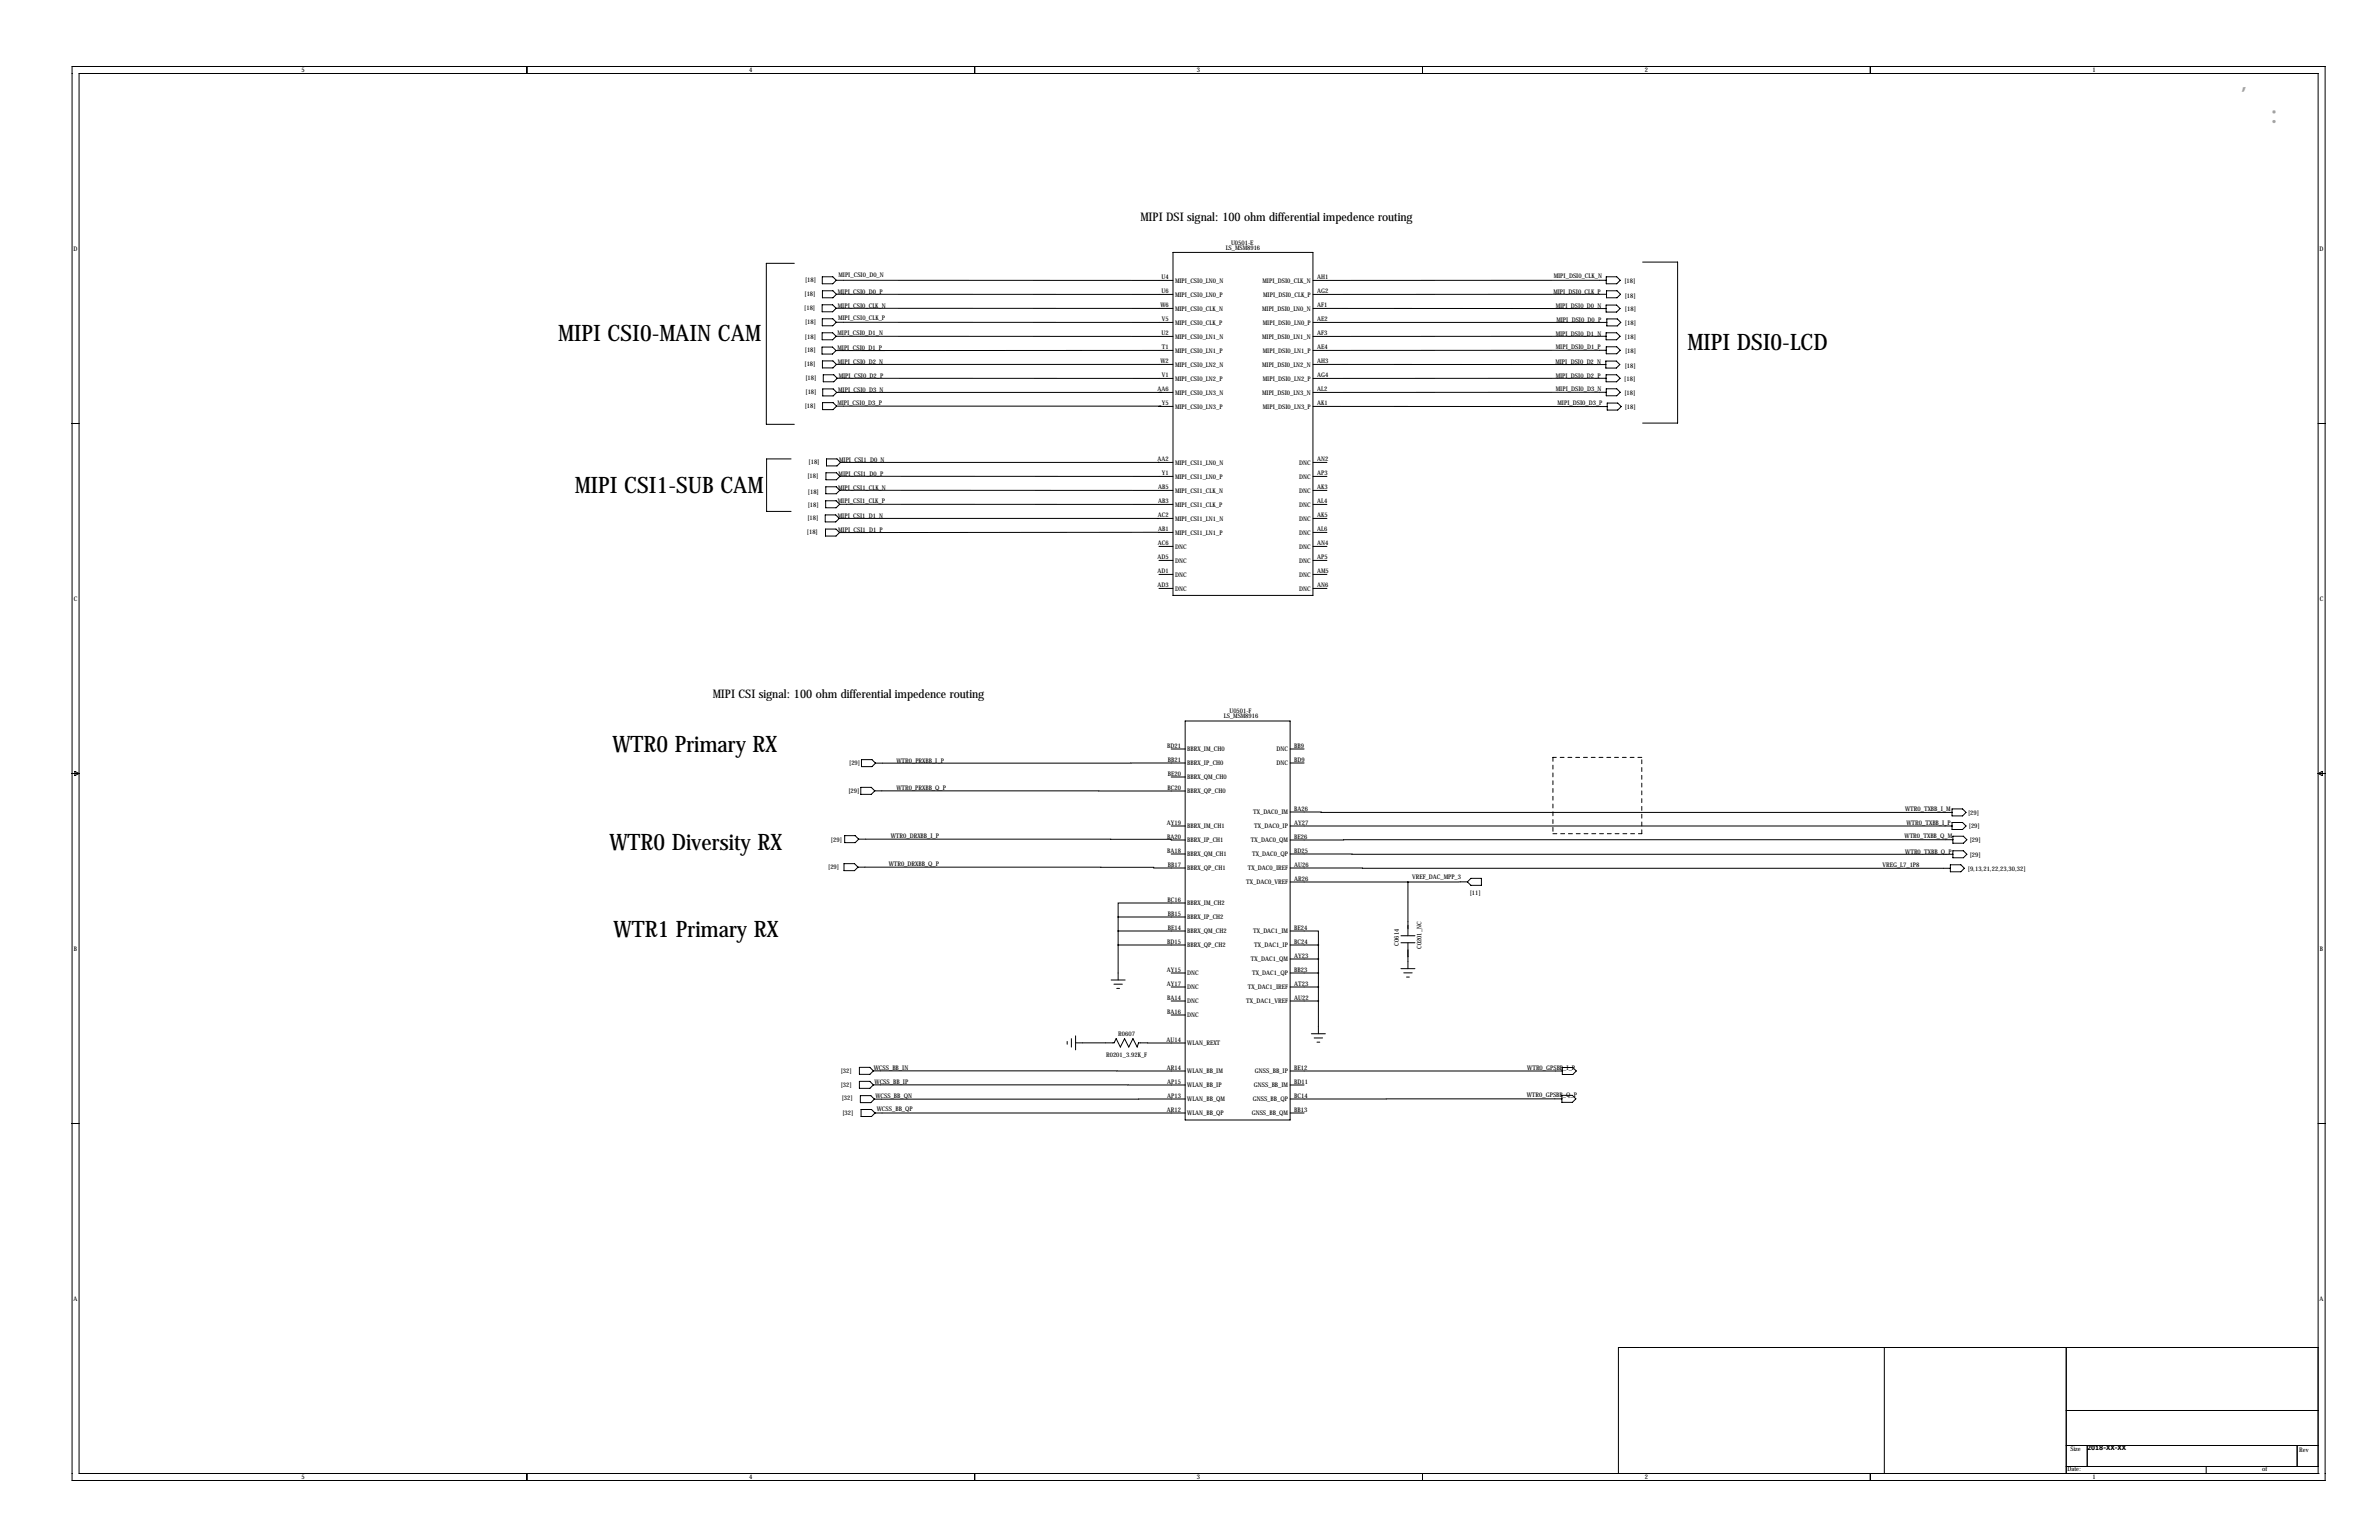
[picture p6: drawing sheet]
<svg xmlns="http://www.w3.org/2000/svg" width="864mm" height="559mm" viewBox="0 0 864 559" stroke-linecap="round" stroke-linejoin="round" font-family="sans-serif">
<defs><g id="words">
<g font-size="8.2">
<text x="202.6" y="123.9">MIPI CSI0-MAIN CAM</text>
<text x="612.5" y="127.1">MIPI DSI0-LCD</text>
<text x="208.7" y="178.7">MIPI CSI1-SUB CAM</text>
<text x="222.3" y="273">WTR0 Primary RX</text>
<text x="221.2" y="308.4">WTR0 Diversity RX</text>
<text x="222.8" y="339.9">WTR1 Primary RX</text>
</g>
<g font-size="7.3" fill="#666">
<text x="813.4" y="32.7">，</text>
<text x="823.7" y="44.7">：</text>
</g>
<g font-size="4.3">
<text x="414" y="80.1">MIPI DSI signal: 100 ohm differential impedence routing</text>
<text x="258.7" y="253.4">MIPI CSI signal: 100 ohm differential impedence routing</text>
</g>
<g font-size="2.3">
<text x="109.4" y="26.2">5</text>
<text x="271.9" y="26.2">4</text>
<text x="434.5" y="26.2">3</text>
<text x="597.1" y="26.2">2</text>
<text x="759.6" y="26.2">1</text>
<text x="446.9" y="88.8">U0501-E</text>
<text x="26.7" y="91">D</text>
<text x="444.9" y="90.7">LS_MSM8916</text>
<text x="842" y="91">D</text>
<text x="304.4" y="100.7">MIPI_CSI0_D0_N</text>
<text x="421.6" y="101.2">U4</text>
<text x="478.1" y="101.2">AH1</text>
<text x="564" y="100.9">MIPI_DSI0_CLK_N</text>
<text x="292.1" y="107.4">[18]</text>
<text x="292.3" y="102.3">[18]</text>
<text x="304.2" y="106.5">MIPI_CSI0_D0_P</text>
<text x="421.6" y="106.3">U6</text>
<text x="426.6" y="102.6">MIPI_CSI0_LN0_N</text>
<text x="426.6" y="107.6">MIPI_CSI0_LN0_P</text>
<text x="458.3" y="102.6">MIPI_DSI0_CLK_N</text>
<text x="458.6" y="107.6">MIPI_DSI0_CLK_P</text>
<text x="478.1" y="106.3">AG2</text>
<text x="563.9" y="106.5">MIPI_DSI0_CLK_P</text>
<text x="589.7" y="102.8">[18]</text>
<text x="292" y="112.5">[18]</text>
<text x="304.2" y="111.6">MIPI_CSI0_CLK_N</text>
<text x="421.3" y="111.4">W6</text>
<text x="426.6" y="112.7">MIPI_CSI0_CLK_N</text>
<text x="458.2" y="112.7">MIPI_DSI0_LN0_N</text>
<text x="478.1" y="111.4">AF1</text>
<text x="564.7" y="111.7">MIPI_DSI0_D0_N</text>
<text x="589.8" y="108.1">[18]</text>
<text x="589.9" y="112.8">[18]</text>
<text x="292.3" y="117.5">[18]</text>
<text x="304.2" y="116.2">MIPI_CSI0_CLK_P</text>
<text x="421.8" y="116.5">V5</text>
<text x="426.6" y="117.8">MIPI_CSI0_CLK_P</text>
<text x="458.4" y="117.8">MIPI_DSI0_LN0_P</text>
<text x="478.1" y="116.5">AE2</text>
<text x="565" y="116.7">MIPI_DSI0_D0_P</text>
<text x="589.9" y="117.8">[18]</text>
<text x="292.2" y="123.1">[18]</text>
<text x="304.1" y="121.5">MIPI_CSI0_D1_N</text>
<text x="421.6" y="121.6">U2</text>
<text x="426.6" y="122.9">MIPI_CSI0_LN1_N</text>
<text x="458.2" y="122.9">MIPI_DSI0_LN1_N</text>
<text x="478.1" y="121.6">AF3</text>
<text x="564.7" y="121.8">MIPI_DSI0_D1_N</text>
<text x="589.9" y="122.9">[18]</text>
<text x="292.2" y="127.8">[18]</text>
<text x="304" y="126.9">MIPI_CSI0_D1_P</text>
<text x="304.2" y="132">MIPI_CSI0_D2_N</text>
<text x="421.3" y="131.7">W2</text>
<text x="421.8" y="126.6">T1</text>
<text x="426.6" y="128">MIPI_CSI0_LN1_P</text>
<text x="458.4" y="128">MIPI_DSI0_LN1_P</text>
<text x="478.1" y="131.7">AH3</text>
<text x="478.1" y="126.6">AE4</text>
<text x="564.8" y="126.6">MIPI_DSI0_D1_P</text>
<text x="589.9" y="128">[18]</text>
<text x="292.1" y="132.8">[18]</text>
<text x="292.4" y="137.9">[18]</text>
<text x="304.5" y="137">MIPI_CSI0_D2_P</text>
<text x="421.8" y="136.8">V1</text>
<text x="426.6" y="133">MIPI_CSI0_LN2_N</text>
<text x="458.2" y="133">MIPI_DSI0_LN2_N</text>
<text x="478.1" y="136.8">AG4</text>
<text x="564.6" y="132">MIPI_DSI0_D2_N</text>
<text x="564.7" y="137">MIPI_DSI0_D2_P</text>
<text x="589.8" y="133.4">[18]</text>
<text x="292.4" y="143">[18]</text>
<text x="304.3" y="142.1">MIPI_CSI0_D3_N</text>
<text x="420.2" y="141.9">AA6</text>
<text x="426.6" y="138.1">MIPI_CSI0_LN2_P</text>
<text x="426.6" y="143.2">MIPI_CSI0_LN3_N</text>
<text x="458.2" y="143.2">MIPI_DSI0_LN3_N</text>
<text x="458.4" y="138.1">MIPI_DSI0_LN2_P</text>
<text x="478.1" y="141.9">AL2</text>
<text x="564.8" y="141.8">MIPI_DSI0_D3_N</text>
<text x="589.6" y="138.1">[18]</text>
<text x="589.7" y="143.2">[18]</text>
<text x="292.1" y="148">[18]</text>
<text x="304" y="147.1">MIPI_CSI0_D3_P</text>
<text x="421.8" y="147">Y5</text>
<text x="426.6" y="148.3">MIPI_CSI0_LN3_P</text>
<text x="458.4" y="148.3">MIPI_DSI0_LN3_P</text>
<text x="478.1" y="147">AK1</text>
<text x="565.4" y="147">MIPI_DSI0_D3_P</text>
<text x="589.8" y="148.4">[18]</text>
<text x="304.6" y="167.5">MIPI_CSI1_D0_N</text>
<text x="420.2" y="167.3">AA2</text>
<text x="478.1" y="167.3">AN2</text>
<text x="293.1" y="173.4">[18]</text>
<text x="293.5" y="168.4">[18]</text>
<text x="304.4" y="172.6">MIPI_CSI1_D0_P</text>
<text x="421.8" y="172.4">Y1</text>
<text x="426.6" y="168.6">MIPI_CSI1_LN0_N</text>
<text x="426.6" y="173.7">MIPI_CSI1_LN0_P</text>
<text x="471.6" y="173.7">DNC</text>
<text x="471.6" y="168.6">DNC</text>
<text x="478.1" y="172.4">AP3</text>
<text x="293.3" y="179.3">[18]</text>
<text x="304.2" y="177.6">MIPI_CSI1_CLK_N</text>
<text x="420.5" y="177.4">AB5</text>
<text x="426.6" y="178.8">MIPI_CSI1_CLK_N</text>
<text x="471.6" y="178.8">DNC</text>
<text x="478.1" y="177.4">AK3</text>
<text x="293.2" y="183.8">[18]</text>
<text x="304.2" y="182.5">MIPI_CSI1_CLK_P</text>
<text x="420.5" y="182.5">AB3</text>
<text x="426.6" y="183.8">MIPI_CSI1_CLK_P</text>
<text x="471.6" y="183.8">DNC</text>
<text x="478.1" y="182.5">AL4</text>
<text x="293.1" y="188.7">[18]</text>
<text x="304.2" y="187.9">MIPI_CSI1_D1_N</text>
<text x="420.3" y="187.6">AC2</text>
<text x="426.6" y="188.9">MIPI_CSI1_LN1_N</text>
<text x="471.6" y="188.9">DNC</text>
<text x="478.1" y="187.6">AK5</text>
<text x="292.9" y="193.8">[18]</text>
<text x="304.3" y="193">MIPI_CSI1_D1_P</text>
<text x="420.3" y="197.8">AC6</text>
<text x="420.5" y="192.7">AB1</text>
<text x="426.6" y="194">MIPI_CSI1_LN1_P</text>
<text x="471.6" y="194">DNC</text>
<text x="478.1" y="197.8">AN4</text>
<text x="478.1" y="192.7">AL6</text>
<text x="420.2" y="202.8">AD5</text>
<text x="426.6" y="199.1">DNC</text>
<text x="471.6" y="199.1">DNC</text>
<text x="478.1" y="202.8">AP5</text>
<text x="420.2" y="207.9">AD1</text>
<text x="426.6" y="204.2">DNC</text>
<text x="426.6" y="209.2">DNC</text>
<text x="471.6" y="209.2">DNC</text>
<text x="471.6" y="204.2">DNC</text>
<text x="478.1" y="207.9">AM5</text>
<text x="420.2" y="213">AD3</text>
<text x="426.6" y="214.3">DNC</text>
<text x="471.6" y="214.3">DNC</text>
<text x="478.1" y="213">AN6</text>
<text x="26.8" y="218">C</text>
<text x="842.1" y="218">C</text>
<text x="444.3" y="260.7">LS_MSM8916</text>
<text x="446.3" y="258.8">U0501-F</text>
<text x="423.7" y="271.3">BD21</text>
<text x="431" y="272.6">BBRX_IM_CH0</text>
<text x="463.3" y="272.6">DNC</text>
<text x="469.8" y="271.3">BB9</text>
<text x="308.3" y="277.5">[29]</text>
<text x="325.4" y="276.9">WTR0_PRXBB_I_P</text>
<text x="424" y="276.4">BB21</text>
<text x="424" y="281.4">BE20</text>
<text x="431" y="277.7">BBRX_IP_CH0</text>
<text x="463.3" y="277.7">DNC</text>
<text x="469.8" y="276.4">BD9</text>
<text x="308" y="287.8">[29]</text>
<text x="325.4" y="286.7">WTR0_PRXBB_Q_P</text>
<text x="423.8" y="286.5">BC20</text>
<text x="431" y="282.7">BBRX_QM_CH0</text>
<text x="431" y="287.8">BBRX_QP_CH0</text>
<text x="423.6" y="299.2">AY19</text>
<text x="454.9" y="295.4">TX_DAC0_IM</text>
<text x="469.8" y="299.2">AY27</text>
<text x="469.8" y="294.1">BA26</text>
<text x="691.6" y="294.3">WTR0_TXBB_I_M</text>
<text x="692.1" y="299.5">WTR0_TXBB_I_P</text>
<text x="714.5" y="295.6">[29]</text>
<text x="301.7" y="305.6">[29]</text>
<text x="323.4" y="304">WTR0_DRXBB_I_P</text>
<text x="423.7" y="304.3">BA20</text>
<text x="431" y="300.5">BBRX_IM_CH1</text>
<text x="431" y="305.6">BBRX_IP_CH1</text>
<text x="454.1" y="305.6">TX_DAC0_QM</text>
<text x="455.3" y="300.5">TX_DAC0_IP</text>
<text x="469.8" y="304.3">BE26</text>
<text x="691.4" y="303.9">WTR0_TXBB_Q_M</text>
<text x="714.7" y="300.3">[29]</text>
<text x="715" y="305.5">[29]</text>
<text x="423.7" y="309.4">BA18</text>
<text x="431" y="310.7">BBRX_QM_CH1</text>
<text x="454.5" y="310.7">TX_DAC0_QP</text>
<text x="469.8" y="309.4">BD25</text>
<text x="691.6" y="309.7">WTR0_TXBB_Q_P</text>
<text x="715" y="310.8">[29]</text>
<text x="300.6" y="315.3">[29]</text>
<text x="322.6" y="314.1">WTR0_DRXBB_Q_P</text>
<text x="424" y="314.5">BB17</text>
<text x="431" y="315.8">BBRX_QP_CH1</text>
<text x="452.9" y="315.8">TX_DAC0_IREF</text>
<text x="469.8" y="314.5">AU26</text>
<text x="683.4" y="314.6">VREG_L7_1P8</text>
<text x="714.3" y="315.9">[9,13,21,22,23,30,32]</text>
<text x="452.4" y="320.8">TX_DAC0_VREF</text>
<text x="469.8" y="319.5">AR26</text>
<text x="512.6" y="319">VREF_DAC_MPP_3</text>
<text x="423.8" y="327.2">BC16</text>
<text x="431" y="328.5">BBRX_IM_CH2</text>
<text x="533.6" y="324.6">[11]</text>
<text x="424" y="332.2">BB15</text>
<text x="431" y="333.5">BBRX_IP_CH2</text>
<text x="424" y="337.3">BE14</text>
<text x="431" y="338.6">BBRX_QM_CH2</text>
<text x="454.9" y="338.6">TX_DAC1_IM</text>
<text x="469.8" y="337.3">BE24</text>
<text x="26.8" y="345">B</text>
<text x="423.7" y="342.4">BD15</text>
<text x="431" y="343.7">BBRX_QP_CH2</text>
<text x="455.3" y="343.7">TX_DAC1_IP</text>
<text x="469.8" y="347.5">AY23</text>
<text x="469.8" y="342.4">BC24</text>
<text x="507.8" y="343.1" transform="rotate(-90 507.8 343.1)">C0614</text>
<text x="516" y="344.4" transform="rotate(-90 516 344.4)">C0201_NC</text>
<text x="842.2" y="345">B</text>
<text x="423.6" y="352.6">AY15</text>
<text x="431" y="353.9">DNC</text>
<text x="454.1" y="348.8">TX_DAC1_QM</text>
<text x="454.5" y="353.9">TX_DAC1_QP</text>
<text x="469.8" y="352.6">BB23</text>
<text x="423.6" y="357.6">AY17</text>
<text x="431" y="358.9">DNC</text>
<text x="452.9" y="358.9">TX_DAC1_IREF</text>
<text x="469.8" y="357.6">AT23</text>
<text x="423.7" y="362.7">BA14</text>
<text x="431" y="364">DNC</text>
<text x="452.4" y="364">TX_DAC1_VREF</text>
<text x="469.8" y="362.7">AU22</text>
<text x="423.7" y="367.8">BA16</text>
<text x="431" y="369.1">DNC</text>
<text x="406" y="375.9">R0607</text>
<text x="423.4" y="378">AU14</text>
<text x="401.5" y="383.5">R0201_3.92K_F</text>
<text x="431" y="379.3">WLAN_REXT</text>
<text x="305.2" y="389.4">[32]</text>
<text x="317.2" y="388.3">WCSS_BB_IN</text>
<text x="423.6" y="388.1">AR14</text>
<text x="431" y="389.4">WLAN_BB_IM</text>
<text x="455.6" y="389.4">GNSS_BB_IP</text>
<text x="469.8" y="388.1">BE12</text>
<text x="554.4" y="388.1">WTR0_GPSBB_I_P</text>
<text x="305.2" y="394.2">[32]</text>
<text x="317.5" y="393.4">WCSS_BB_IP</text>
<text x="423.7" y="393.2">AP15</text>
<text x="431" y="394.5">WLAN_BB_IP</text>
<text x="455.2" y="394.5">GNSS_BB_IM</text>
<text x="469.8" y="393.2">BD11</text>
<text x="305.6" y="399.2">[32]</text>
<text x="317.8" y="398.3">WCSS_BB_QN</text>
<text x="423.7" y="398.3">AP13</text>
<text x="431" y="399.6">WLAN_BB_QM</text>
<text x="454.8" y="399.6">GNSS_BB_QP</text>
<text x="469.8" y="398.3">BC14</text>
<text x="554.3" y="398.2">WTR0_GPSBB_Q_P</text>
<text x="305.8" y="404.5">[32]</text>
<text x="318.3" y="403.1">WCSS_BB_QP</text>
<text x="423.6" y="403.4">AR12</text>
<text x="431" y="404.7">WLAN_BB_QP</text>
<text x="454.4" y="404.7">GNSS_BB_QM</text>
<text x="469.8" y="403.4">BB13</text>
<text x="26.7" y="472">A</text>
<text x="842" y="472">A</text>
<text x="751.6" y="526.5">Size</text>
<text x="757.7" y="526.3">2018-XX-XX</text>
<text x="834.6" y="526.8">Rev</text>
<text x="750.6" y="533.9">Date:</text>
<text x="821.2" y="533.9">of</text>
<text x="109.4" y="536.7">5</text>
<text x="271.9" y="536.7">4</text>
<text x="434.5" y="536.7">3</text>
<text x="597.1" y="536.7">2</text>
<text x="759.6" y="536.7">1</text>
</g>
</g></defs>
<g fill="none" stroke="#000" stroke-width=".36">
<path d="M26.2 24.1h817.8v513.1h-817.8zM28.7 26.7h812.8v508h-812.8zM191.3 24.1v2.6M353.8 24.1v2.6M516.4 24.1v2.6M678.9 24.1v2.6M288.3 95.6h-10.1v58.4h10.1M425.8 91.6h50.8v124.5h-50.8zM596.3 95.1h12.7v58.4h-12.7M298.4 110.6h3.9l1.2 1.3-1.2 1.2h-3.9zM298.5 100.4h3.8l1.3 1.3-1.3 1.3h-3.8zM298.5 115.7h3.8l1.3 1.2-1.3 1.3h-3.8z"/>
<path d="M298.6 105.5h3.8l1.2 1.3-1.2 1.3h-3.8zM303.5 111.9h122.3M303.6 101.7l122.2 .1M303.6 116.9l122.2 .1M303.6 106.8h122.2M476.6 111.9l106.4 .1M476.6 117h106.7M583 110.7h3.8l1.3 1.3-1.3 1.2h-3.8zM583.1 101.7l-106.5 .1M583.1 100.4h3.8l1.3 1.3-1.3 1.3h-3.8zM583.2 106.8h-106.6M583.2 105.5h3.8l1.3 1.3-1.3 1.3h-3.8z"/>
<path d="M583.3 115.7h3.8l1.3 1.3-1.3 1.3h-3.8zM298.4 125.9h3.8l1.3 1.3-1.3 1.3h-3.8zM298.4 120.8h3.9l1.2 1.2-1.2 1.3h-3.9zM298.6 131h3.8l1.2 1.2-1.2 1.3h-3.8zM298.9 136h3.8l1.2 1.3-1.2 1.2h-3.8zM303.5 122l122.3 .1M303.6 132.2h122.2M303.9 137.3h121.9M425.8 127.2h-122.3M476.6 132.2l106.3 .1M582.9 131h3.8l1.3 1.3-1.3 1.3h-3.8zM583 122l-106.4 .1"/>
<path d="M583 137.3h-106.4M583 120.8h3.8l1.3 1.2-1.3 1.3h-3.8zM583 136h3.8l1.3 1.3-1.3 1.2h-3.8zM583.1 127.1l-106.5 .1M583.1 125.8h3.8l1.3 1.3-1.3 1.3h-3.8zM26.2 153.7h2.5M298.6 146.1h3.8l1.3 1.3-1.3 1.2h-3.8zM298.7 141.1h3.8l1.2 1.3-1.2 1.3h-3.8zM303.7 147.4l122.1 .1M303.7 142.4h122.1M476.6 147.5h106.8M583.1 142.3l-106.5 .1"/>
<path d="M583.1 141.1h3.8l1.3 1.2-1.3 1.3h-3.8zM583.4 146.3h3.8l1.3 1.2-1.3 1.3h-3.8zM841.5 153.7h2.5M287.2 166.5h-8.9v19.1h8.9M299.8 176.6h3.8l1.3 1.3-1.3 1.3h-3.8zM299.8 171.6h3.8l1.3 1.2-1.3 1.3h-3.8zM300 166.5h3.8l1.3 1.3-1.3 1.3h-3.8zM304.9 177.9l120.9 .1M304.9 172.8l120.9 .1M305.1 167.8h120.7M476.6 167.8h5.1M476.6 172.9h5.1"/>
<path d="M476.6 178h5.1M299.6 186.8h3.8l1.2 1.3-1.2 1.3h-3.8zM299.7 192h3.8l1.2 1.2-1.2 1.3h-3.8zM299.7 181.7h3.8l1.3 1.3-1.3 1.3h-3.8zM304.6 188.1h121.2M304.8 183h121M420.7 198.3h5.1M425.8 193.2h-121.1M476.6 183h5.1M476.6 188.1h5.1M476.6 193.2h5.1M476.6 198.3h5.1"/>
<path d="M420.7 203.4h5.1M420.7 208.4h5.1M420.7 213.5h5.1M476.6 203.4h5.1M476.6 208.4h5.1M476.6 213.5h5.1M27.2 279.9l1.5 .8-1.5 .7zM312.7 275.6h3.8l1.3 1.3-1.3 1.3h-3.8zM425.1 271.8h5.1M430.2 276.9h-112.4M430.2 261.6h38.1v144.8h-38.1zM468.3 271.8h5.1"/>
<path d="M468.3 276.9h5.1M26.2 280.7h2.5M312.5 285.7h3.8l1.3 1.3-1.3 1.2h-3.8zM317.6 287h112.6M425.1 281.9h5.1M425.1 299.7h5.1M468.3 294.6l240.3 .2M468.3 299.7h240.3M708.6 293.5h3.8l1.3 1.3-1.3 1.3h-3.8zM708.6 298.4h3.8l1.3 1.3-1.3 1.3h-3.8zM841.5 280.7h2.5M841.5 280.7l1.5-.8v1.5z"/>
<path d="M306.4 313.4h3.8l1.3 1.3-1.3 1.2h-3.8zM306.6 303.2h3.8l1.3 1.3-1.3 1.3h-3.8zM311.5 314.7h88.1l30.6 .3M311.7 304.5h113.4v.3h5.1M425.1 309.9h5.1M468.3 315l239.7 .1M468.3 309.9l240.6 .1M532.7 320h-21.6M534 318.7h3.8v2.6h-3.8l-1.3-1.3zM708 313.8h3.8l1.3 1.3-1.3 1.2h-3.8zM708.9 304.7l-240.6 .1M708.9 303.4h3.8l1.3 1.3-1.3 1.3h-3.8z"/>
<path d="M708.9 308.7h3.8l1.3 1.3-1.3 1.3h-3.8zM405.9 332.7h24.3M405.9 337.8h24.3M405.9 332.7v22.9M430.2 327.7h-24.3v5M468.3 337.8h10.3v5.1M468.3 320h42.8M508.6 339.5h5M511.1 320v19.5M403.4 355.6h5M404.4 357.1h3M405.4 358.6h1"/>
<path d="M405.9 342.9h24.3M425.1 353.1h5.1M425.1 358.1h5.1M468.3 342.9h10.3M468.3 353.1h10.3M468.3 358.1h10.3M468.3 348h10.3M478.6 342.9v32.2M508.6 342.1h5M508.6 351.5h5M509.6 353h3M510.6 354.5h1"/>
<path d="M511.1 342.1v9.4M387.4 377.9v1M388.9 376.9v3M390.4 378.4h14l.8-1.5 1.5 3 1.5-3 1.6 3 1.5-3 1.5 3 .5-1.5 16.9 .1M390.4 375.9v5M425.1 363.2h5.1M425.1 368.3h5.1M468.3 363.2h10.3M476 375.1h5.1M477.1 376.6h3M478.1 378.2h1M312 387.3h3.8l1.2 1.3-1.2 1.2h-3.8z"/>
<path d="M312 392.4h3.8l1.2 1.2-1.2 1.3h-3.8zM312.3 397.6h3.8l1.3 1.2-1.3 1.3h-3.8zM317 393.6l113.2 .1M317 388.6h113.2M430.2 398.8h-112.8M468.3 388.6h98.8M468.3 393.7h5.1M567 398.7l-98.7 .1M567 397.5h3.8l1.3 1.2-1.3 1.3h-3.8zM567.1 387.3h3.8l1.3 1.3-1.3 1.3h-3.8zM26.2 407.7h2.5M312.6 402.6h3.8l1.3 1.3-1.3 1.2h-3.8z"/>
<path d="M317.7 403.9h112.5M468.3 403.9h5.1M841.5 407.7h2.5M684 488.9v45.8M750.1 488.9v45.8M841.5 488.9h-254v45.8M750.1 511.8h91.4M191.3 534.7v2.5M353.8 534.7v2.5M516.4 534.7v2.5M678.9 534.7v2.5M750.1 524.5h91.4"/>
<path d="M750.1 532.1h91.4M757.7 524.5v7.6M800.9 534.7h.1M800.9 532.1v2.6M833.9 524.5v7.6M841.5 534.7h.1"/>
</g>
<path d="M563.7 274.8v27.7M596 274.8h-32.3M563.7 302.5h32.3M596 302.5v-27.7" fill="none" stroke="#000" stroke-width=".36" stroke-dasharray="1.4 1.4"/>
<use href="#words"/>
</svg>
